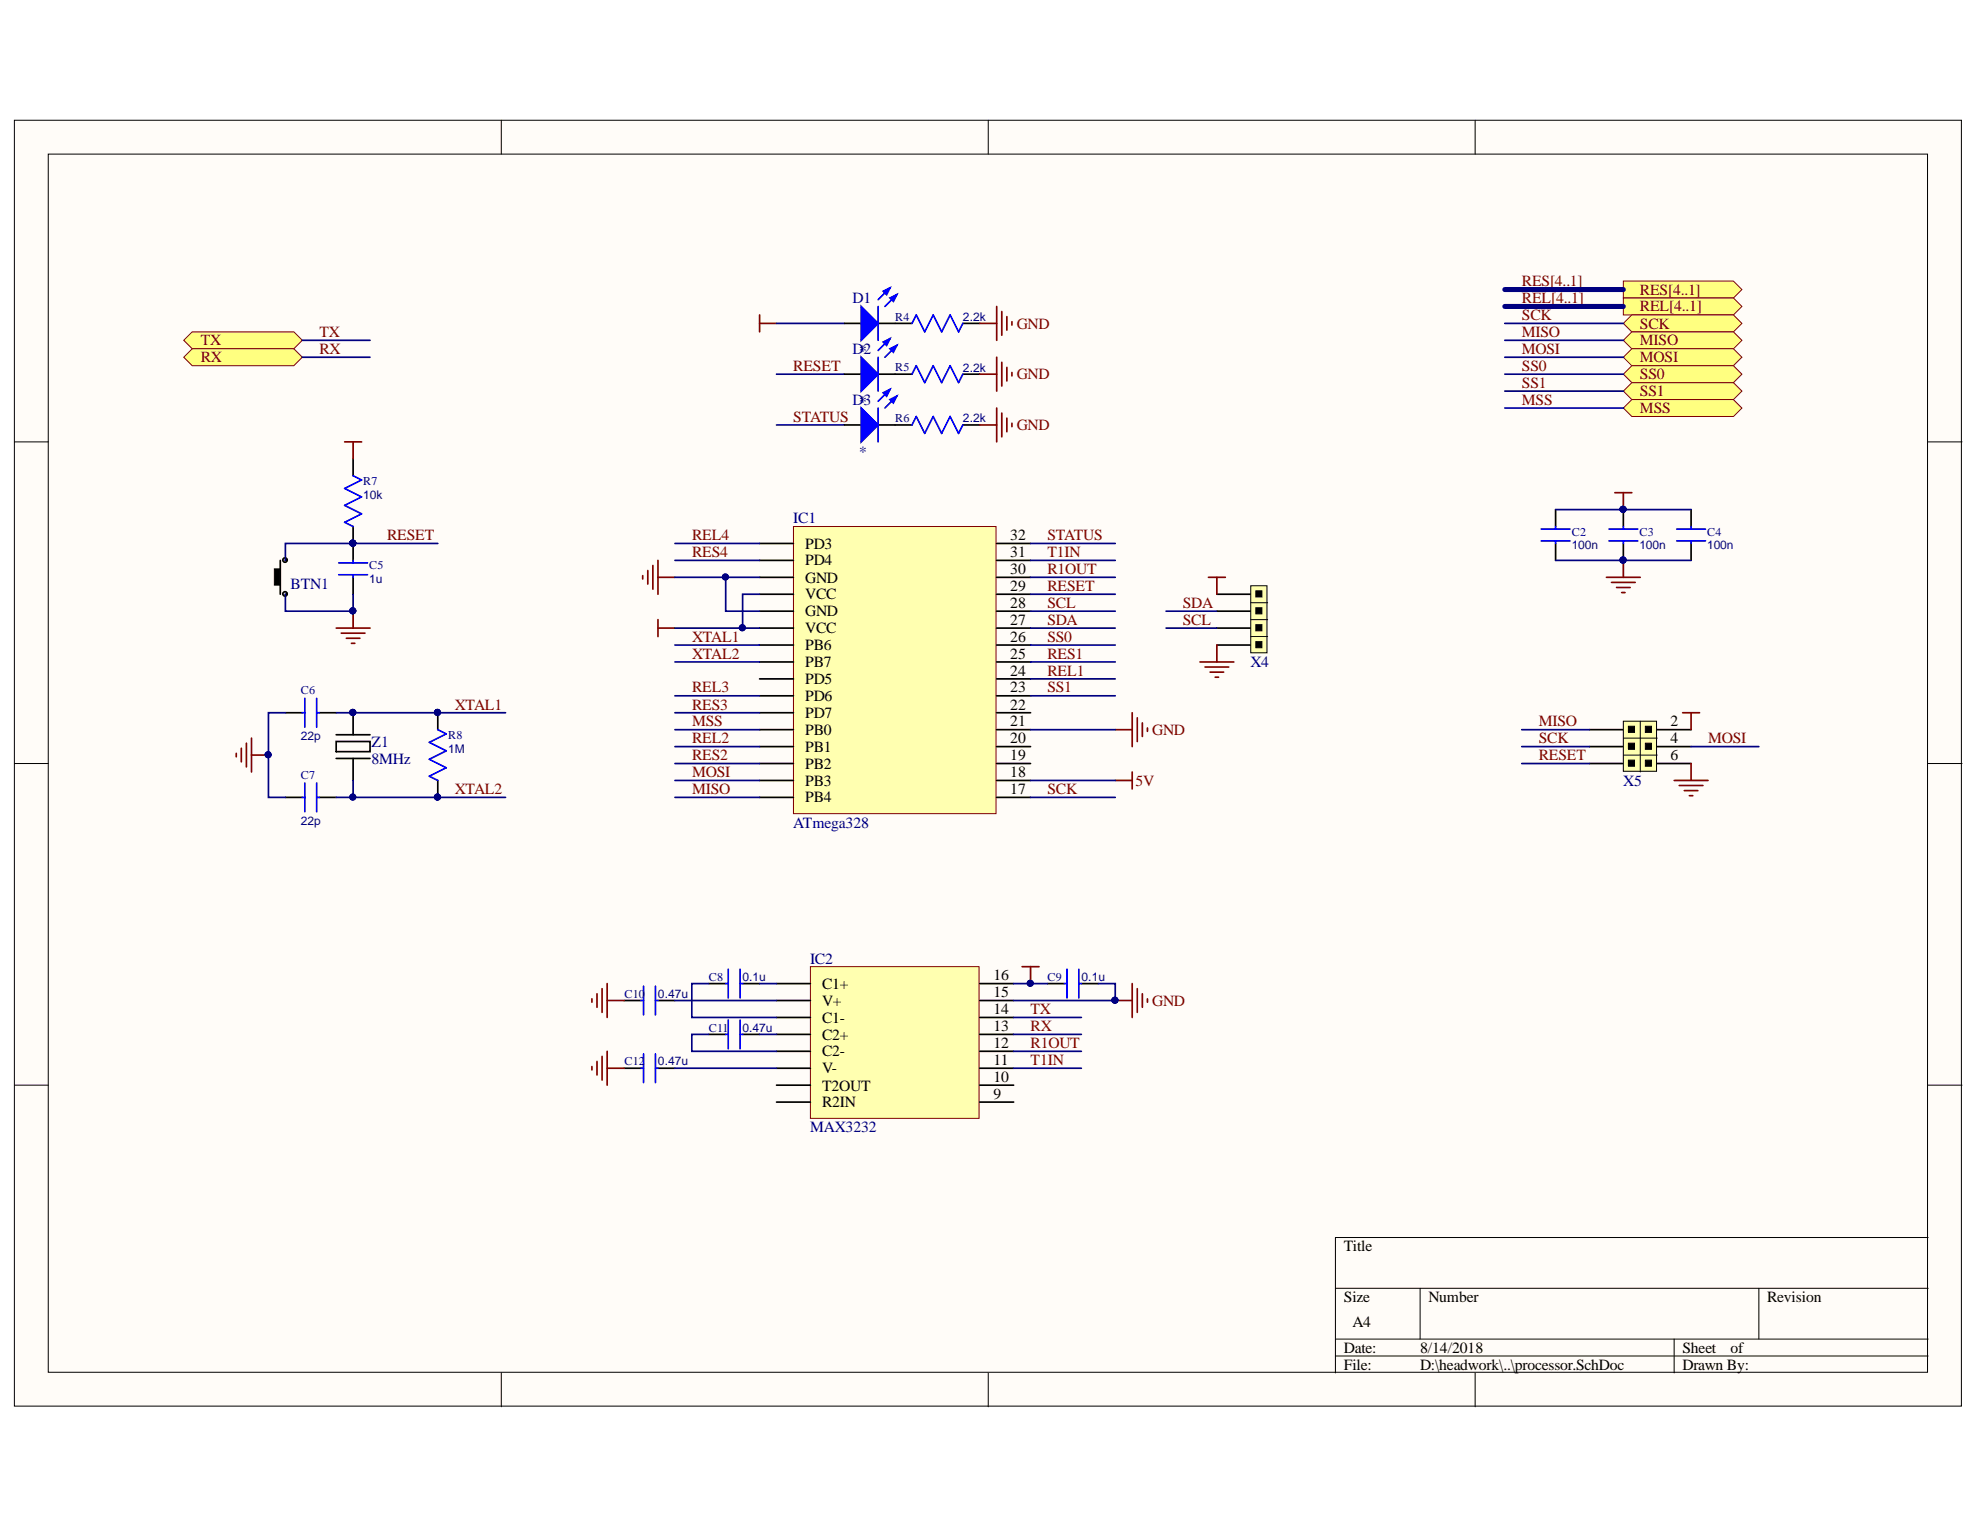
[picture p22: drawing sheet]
<svg xmlns="http://www.w3.org/2000/svg" width="279mm" height="216mm" viewBox="0 0 279 216" stroke-linecap="round" stroke-linejoin="round" font-family="sans-serif">
<defs><g id="words">
<g font-size="2.2" fill="#800000">
<text x="214.8" y="40.4">RES[4..1]</text>
<text x="231.4" y="41.6">RES[4..1]</text>
<text x="45.1" y="47.6">TX</text>
<text x="143.5" y="46.4">GND</text>
<text x="214.8" y="42.8">REL[4..1]</text>
<text x="214.8" y="45.2">SCK</text>
<text x="214.8" y="47.6">MISO</text>
<text x="231.4" y="43.9">REL[4..1]</text>
<text x="231.4" y="46.4">SCK</text>
<text x="28.3" y="48.8">TX</text>
<text x="28.3" y="51.1">RX</text>
<text x="45.1" y="49.9">RX</text>
<text x="111.9" y="52.3">RESET</text>
<text x="143.5" y="53.5">GND</text>
<text x="214.8" y="49.9">MOSI</text>
<text x="214.8" y="52.3">SS0</text>
<text x="231.4" y="48.8">MISO</text>
<text x="231.4" y="51.1">MOSI</text>
<text x="231.4" y="53.5">SS0</text>
<text x="111.9" y="59.5">STATUS</text>
<text x="214.8" y="54.8">SS1</text>
<text x="214.8" y="57.1">MSS</text>
<text x="231.4" y="55.9">SS1</text>
<text x="231.4" y="58.3">MSS</text>
<text x="143.5" y="60.7">GND</text>
<text x="54.6" y="76.2">RESET</text>
<text x="97.7" y="76.2">REL4</text>
<text x="147.8" y="76.2">STATUS</text>
<text x="97.7" y="78.6">RES4</text>
<text x="147.8" y="83.4">RESET</text>
<text x="147.8" y="81">R1OUT</text>
<text x="147.8" y="78.6">T1IN</text>
<text x="147.8" y="88.1">SDA</text>
<text x="147.8" y="85.8">SCL</text>
<text x="166.9" y="88.1">SCL</text>
<text x="166.9" y="85.8">SDA</text>
<text x="97.7" y="90.6">XTAL1</text>
<text x="97.7" y="93">XTAL2</text>
<text x="147.8" y="95.3">REL1</text>
<text x="147.8" y="93">RES1</text>
<text x="147.8" y="90.6">SS0</text>
<text x="64.2" y="100.1">XTAL1</text>
<text x="97.7" y="97.7">REL3</text>
<text x="97.7" y="100.1">RES3</text>
<text x="147.8" y="97.7">SS1</text>
<text x="97.7" y="104.9">REL2</text>
<text x="97.7" y="107.2">RES2</text>
<text x="97.7" y="102.5">MSS</text>
<text x="162.6" y="103.7">GND</text>
<text x="217.1" y="102.5">MISO</text>
<text x="217.1" y="104.9">SCK</text>
<text x="217.1" y="107.2">RESET</text>
<text x="241.1" y="104.9">MOSI</text>
<text x="64.2" y="112.1">XTAL2</text>
<text x="97.7" y="112.1">MISO</text>
<text x="97.7" y="109.7">MOSI</text>
<text x="147.8" y="112.1">SCK</text>
<text x="160.2" y="110.9">5V</text>
<text x="145.4" y="143.1">TX</text>
<text x="162.6" y="141.9">GND</text>
<text x="145.4" y="145.5">RX</text>
<text x="145.4" y="147.9">R1OUT</text>
<text x="145.4" y="150.3">T1IN</text>
</g>
<g font-size="2.2" fill="#000080">
<text x="120.3" y="42.8">D1</text>
<text x="120.3" y="49.9">D*2</text>
<text x="120.3" y="57.1">D*3</text>
<text x="121.2" y="64.6">*</text>
<text x="111.9" y="73.9">IC1</text>
<text x="41" y="83.1">BTN1</text>
<text x="176.5" y="94.1">X4</text>
<text x="52.4" y="105.4">Z1</text>
<text x="52.4" y="107.7">8MHz</text>
<text x="229.1" y="110.9">X5</text>
<text x="111.9" y="116.8">ATmega328</text>
<text x="114.3" y="136">IC2</text>
<text x="114.3" y="159.8">MAX3232</text>
</g>
<g font-size="2.2">
<text x="113.6" y="77.4">PD3</text>
<text x="142.6" y="76.2">32</text>
<text x="113.6" y="79.8">PD4</text>
<text x="113.6" y="82.2">GND</text>
<text x="142.6" y="83.4">29</text>
<text x="142.6" y="81">30</text>
<text x="142.6" y="78.6">31</text>
<text x="113.6" y="84.6">VCC</text>
<text x="113.6" y="87">GND</text>
<text x="113.6" y="89.3">VCC</text>
<text x="142.6" y="88.1">27</text>
<text x="142.6" y="85.8">28</text>
<text x="113.6" y="91.8">PB6</text>
<text x="113.6" y="94.1">PB7</text>
<text x="142.6" y="95.3">24</text>
<text x="142.6" y="93">25</text>
<text x="142.6" y="90.6">26</text>
<text x="113.6" y="96.5">PD5</text>
<text x="113.6" y="99">PD6</text>
<text x="113.6" y="101.3">PD7</text>
<text x="142.6" y="100.1">22</text>
<text x="142.6" y="97.7">23</text>
<text x="113.6" y="103.7">PB0</text>
<text x="113.6" y="106.1">PB1</text>
<text x="142.6" y="107.2">19</text>
<text x="142.6" y="104.9">20</text>
<text x="142.6" y="102.5">21</text>
<text x="235.7" y="102.5">2</text>
<text x="235.7" y="104.9">4</text>
<text x="235.7" y="107.2">6</text>
<text x="113.6" y="108.5">PB2</text>
<text x="113.6" y="110.9">PB3</text>
<text x="113.6" y="113.2">PB4</text>
<text x="142.6" y="112.1">17</text>
<text x="142.6" y="109.7">18</text>
<text x="116" y="139.5">C1+</text>
<text x="116" y="141.9">V+</text>
<text x="140.2" y="143.1">14</text>
<text x="140.2" y="140.7">15</text>
<text x="140.2" y="138.3">16</text>
<text x="116" y="144.3">C1-</text>
<text x="116" y="146.7">C2+</text>
<text x="116" y="149.1">C2-</text>
<text x="140.2" y="147.9">12</text>
<text x="140.2" y="145.5">13</text>
<text x="116" y="151.4">V-</text>
<text x="116" y="153.9">T2OUT</text>
<text x="140.2" y="155.1">9</text>
<text x="140.2" y="152.6">10</text>
<text x="140.2" y="150.3">11</text>
<text x="116" y="156.3">R2IN</text>
<text x="189.7" y="176.5">Title</text>
<text x="189.7" y="183.7">Size</text>
<text x="201.6" y="183.7">Number</text>
<text x="249.3" y="183.7">Revision</text>
<text x="189.7" y="190.9">Date:</text>
<text x="190.8" y="187.3">A4</text>
<text x="200.4" y="190.9">8/14/2018</text>
<text x="237.4" y="190.9">Sheet</text>
<text x="244.2" y="190.9">of</text>
<text x="189.7" y="193.3">File:</text>
<text x="200.4" y="193.3">D:\headwork\..\processor.SchDoc</text>
<text x="237.4" y="193.3">Drawn By:</text>
</g>
<g font-size="1.7" fill="#000080">
<text x="126.3" y="45.3">R4</text>
<text x="135.9" y="45.3">2.2k</text>
<text x="126.3" y="52.4">R5</text>
<text x="135.9" y="52.5">2.2k</text>
<text x="126.3" y="59.6">R6</text>
<text x="135.9" y="59.6">2.2k</text>
<text x="51.2" y="70.4">10k</text>
<text x="51.2" y="68.4">R7</text>
<text x="221.8" y="77.5">100n</text>
<text x="221.8" y="75.6">C2</text>
<text x="231.3" y="77.5">100n</text>
<text x="231.3" y="75.6">C3</text>
<text x="240.9" y="77.5">100n</text>
<text x="240.9" y="75.6">C4</text>
<text x="52.1" y="82.3">1u</text>
<text x="52.1" y="80.4">C5</text>
<text x="42.4" y="97.9">C6</text>
<text x="42.4" y="104.4">22p</text>
<text x="63.2" y="106.2">1M</text>
<text x="63.2" y="104.3">R8</text>
<text x="42.4" y="109.9">C7</text>
<text x="42.4" y="116.4">22p</text>
<text x="88.1" y="140.8">C10</text>
<text x="92.8" y="140.8">0.47u</text>
<text x="100" y="138.4">C8</text>
<text x="104.8" y="138.4">0.1u</text>
<text x="147.8" y="138.4">C9</text>
<text x="152.6" y="138.4">0.1u</text>
<text x="100" y="145.6">C11</text>
<text x="104.8" y="145.6">0.47u</text>
<text x="88.1" y="150.3">C12</text>
<text x="92.8" y="150.3">0.47u</text>
</g>
</g></defs>
<g fill="#fffcf8" stroke="#000" stroke-width=".14">
<path d="M2 17h274.8v181.4h-274.8z"/>
<path d="M6.8 21.7h265.2v171.9h-265.2z"/>
</g>
<g fill="none" stroke="#000" stroke-width=".14">
<path d="M70.7 17v4.7M139.5 17v4.7M208.2 17v4.7M2 62.4h4.8M272.1 62.4h4.8M2 107.7h4.8M272.1 107.7h4.8M2 153.1h4.8M272.1 153.1h4.8M272.1 174.6h-83.7v19.1M70.7 193.7v4.8M139.5 193.7v4.8"/>
<path d="M188.4 181.8h83.7M188.4 189h83.7M188.4 191.3h83.7M200.4 181.8v7.2M208.2 193.7v4.8M236.2 189v4.7M248.2 181.8v7.2"/>
</g>
<path d="M112 74.3h28.5v40.5h-28.5z" fill="#ffffb0" stroke="#800000" stroke-width=".14"/>
<g fill="none" stroke="#000" stroke-width=".24">
<path d="M107.2 76.7h4.8M107.2 79.1h4.8M140.6 76.7h4.8M140.6 79.1h4.8M107.2 81.5h4.8M107.2 83.9h4.8M107.2 86.2h4.8M107.2 88.6h4.8M107.2 91h4.8M107.2 93.4h4.8M107.2 95.8h4.8M107.2 98.2h4.8"/>
<path d="M140.6 81.5h4.8M140.6 83.9h4.8M140.6 86.2h4.8M140.6 88.6h4.8M140.6 91h4.8M140.6 93.4h4.8M140.6 95.8h4.8M140.6 98.2h4.8M107.2 100.6h4.8M107.2 103h4.8M107.2 105.4h4.8M107.2 107.7h4.8"/>
<path d="M107.2 110.1h4.8M107.2 112.5h4.8M140.6 100.6h4.8M140.6 103h4.8M140.6 105.4h4.8M140.6 107.7h4.8M140.6 110.1h4.8M140.6 112.5h4.8M224.3 103h4.8M224.3 105.4h4.8M224.3 107.7h4.8M233.9 103h4.7"/>
<path d="M233.9 105.4h4.7M233.9 107.7h4.7"/>
</g>
<path d="M229.1 101.8h4.7v7h-4.7z" fill="#ffffb0" stroke="#000" stroke-width=".14"/>
<path d="M229.1 104.2h4.8M229.1 106.5h4.8M231.5 101.8v7.1" fill="none" stroke="#000" stroke-width=".14"/>
<path d="M38.7 80.3h.8v2.3h-.8zM229.8 102.5h.8v.8h-.8zM229.8 104.9h.8v.8h-.8zM229.8 107.3h.8v.8h-.8zM232.2 102.5h.8v.8h-.8zM232.2 104.9h.8v.8h-.8zM232.2 107.3h.8v.8h-.8z" fill="#000" stroke="#000" stroke-width=".14"/>
<g fill="none" stroke="#000" stroke-width=".24">
<path d="M126.3 45.6h2.4M126.3 52.8h2.4M135.9 45.6h2.4M135.9 52.8h2.4M39.6 79.1v4.8M40.3 79.1h.1M49.8 64.7v2.4M49.8 74.3v4.8M219.5 71.9v2.4M219.5 76.7v2.4M229.1 71.9v2.4M229.1 76.7v2.4"/>
<path d="M238.6 71.9v2.4M238.6 76.7v2.4M40.3 83.9h.1M49.8 81.5v2.4M40.3 100.6h2.4M40.3 112.5h2.4M45 100.6h2.4M45 112.5h2.4M47.4 104.6h4.8v1.5h-4.8zM47.4 107h4.8M47.4 103.7h4.8M49.8 100.6v3.1"/>
<path d="M49.8 107v3.1M61.8 100.6v2.4M61.8 110.1v2.4"/>
<circle cx="40.2" cy="79" r=".31"/>
<circle cx="40.2" cy="83.8" r=".31"/>
</g>
<g fill="#000080" stroke="#000080" stroke-width=".14">
<circle cx="49.8" cy="76.6" r=".43"/>
<circle cx="49.8" cy="86.2" r=".43"/>
<circle cx="49.8" cy="100.5" r=".43"/>
<circle cx="37.8" cy="106.5" r=".43"/>
<circle cx="61.7" cy="112.5" r=".43"/>
<circle cx="61.7" cy="100.5" r=".43"/>
<circle cx="229" cy="79" r=".43"/>
<circle cx="229" cy="71.9" r=".43"/>
</g>
<g fill="none" stroke="#00f" stroke-width=".24">
<path d="M128.7 45.6l.6-1.2 1.2 2.4 1.2-2.4 1.2 2.4 1.2-2.4 1.2 2.4 .6-1.2M128.7 52.8l.6-1.2 1.2 2.4 1.2-2.4 1.2 2.4 1.2-2.4 1.2 2.4 .6-1.2M47.8 79.4h4.1M49.8 79.1v.3M49.8 67.1l1.2 .6-2.4 1.2 2.4 1.2-2.4 1.2 2.4 1.2-2.4 1.2 1.2 .6M217.5 74.7h4M217.5 76.3h4M219.5 74.3v.4M219.5 76.3v.4M227 74.7h4.1M227 76.3h4.1M229.1 74.3v.4"/>
<path d="M229.1 76.3v.4M236.6 74.7h4.1M236.6 76.3h4.1M238.6 74.3v.4M238.6 76.3v.4M43 98.5v4.1M44.7 98.5v4.1M47.8 81.1h4.1M49.8 81.1v.4M42.7 100.6h.3M42.7 112.5h.3M43 110.5v4.1"/>
<path d="M44.7 110.5v4.1M44.7 100.6h.3M44.7 112.5h.3M61.8 103l1.2 .6-2.4 1.2 2.4 1.2-2.4 1.1 2.4 1.2-2.4 1.2 1.2 .6"/>
</g>
<g fill="none" stroke="#800000" stroke-width=".24">
<path d="M107.2 45.6h2.4M107.2 44.4v2.4M138.3 45.6h2.3M138.3 52.8h2.3M140.6 43.2v4.8M140.6 50.4v4.8M141.4 44v3.3M141.4 51.1v3.4M142.1 44.7v1.9M142.1 51.8v2M142.8 45.4v.5M142.8 52.6v.4"/>
<path d="M48.6 62.4h2.4M49.8 62.4v2.3M92.1 79.8v3.3M92.8 79.1v4.8M227.9 69.5h2.4M229.1 69.5v2.4M229.1 79.1v2.4M47.4 88.6h4.8M48.2 89.3h3.3M48.9 90.1h1.9M49.6 90.8h.5M49.8 86.2v2.4"/>
<path d="M90.7 81.2v.5M91.4 80.5v1.9M92.8 88.6h2.4M92.8 87.4v2.4M92.8 81.5h2.4M226.7 81.5h4.8M227.4 82.2h3.3M228.1 82.9h1.9M228.8 83.6h.5M33.3 106.3v.5M34.1 105.6v1.9M34.8 104.9v3.3"/>
<path d="M35.5 104.2v4.7M35.5 106.5h2.4M157.4 103h2.4M157.4 110.1h2.4M159.8 100.6v4.8M159.8 108.9v2.4M160.5 101.3v3.3M161.2 102v1.9M161.9 102.7v.5M236.2 110.1h4.8M237 110.8h3.3M237.4 100.6h2.4"/>
<path d="M237.7 111.6h1.9M238.4 112.3h.5M238.6 100.6v2.4M238.6 107.7v2.4"/>
</g>
<g fill="#ffff80" stroke="#800000" stroke-width=".14">
<path d="M229.1 39.7h15.5l1.2 1.2-1.2 1.2h-15.5z" fill-rule="evenodd"/>
<path d="M229.1 42.1h15.5l1.2 1.1-1.2 1.2h-15.5z" fill-rule="evenodd"/>
</g>
<path d="M126.3 60h2.4M135.9 60h2.4" fill="none" stroke="#000" stroke-width=".24"/>
<path d="M128.7 60l.6-1.2 1.2 2.4 1.2-2.4 1.2 2.4 1.2-2.4 1.2 2.4 .6-1.2" fill="none" stroke="#00f" stroke-width=".24"/>
<path d="M138.3 60h2.3M140.6 57.6v4.8M141.4 58.3v3.3M142.1 59v1.9M142.8 59.7v.5" fill="none" stroke="#800000" stroke-width=".24"/>
<g fill="#ffff80" stroke="#800000" stroke-width=".14">
<path d="M229.1 45.6l1.2-1.2h14.3l1.2 1.2-1.2 1.2h-14.3z" fill-rule="evenodd"/>
<path d="M229.1 48l1.2-1.2h14.3l1.2 1.2-1.2 1.2h-14.3z" fill-rule="evenodd"/>
<path d="M229.1 50.4l1.2-1.2h14.3l1.2 1.2-1.2 1.2h-14.3z" fill-rule="evenodd"/>
<path d="M25.9 48l1.2-1.2h14.4l1.2 1.2-1.2 1.2h-14.4z" fill-rule="evenodd"/>
<path d="M25.9 50.4l1.2-1.2h14.4l1.2 1.2-1.2 1.2h-14.4z" fill-rule="evenodd"/>
</g>
<path d="M114.4 136.4h23.8v21.4h-23.8z" fill="#ffffb0" stroke="#800000" stroke-width=".14"/>
<g fill="none" stroke="#000" stroke-width=".24">
<path d="M171.7 83.9h4.8M171.7 86.2h4.8M171.7 88.6h4.8M171.7 91h4.8M100 138.8h2.4M104.8 138.8h2.4M109.6 138.8h4.8M138.3 138.8h4.7M147.8 138.8h2.4M152.6 138.8h2.4M88.1 141.2h2.4M88.1 150.7h2.4"/>
<path d="M92.8 141.2h2.4M92.8 150.7h2.4M100 146h2.4M104.8 146h2.4M109.6 141.2h4.8M109.6 143.6h4.8M109.6 146h4.8M109.6 148.4h4.8M109.6 150.7h4.8M109.6 153.1h4.8M109.6 155.5h4.8M138.3 141.2h4.7"/>
<path d="M138.3 143.6h4.7M138.3 146h4.7M138.3 148.4h4.7M138.3 150.7h4.7M138.3 153.1h4.7M138.3 155.5h4.7"/>
</g>
<g fill="none" stroke="#00f" stroke-width=".24">
<path d="M90.8 139.2v4M92.5 139.2v4M102.4 138.8h.4M102.8 136.8v4M104.4 136.8v4M104.4 138.8h.4M150.2 138.8h.4M150.6 136.8v4M152.2 138.8h.4M152.2 136.8v4M90.5 141.2h.3M90.5 150.7h.3"/>
<path d="M90.8 148.7v4.1M92.5 148.7v4.1M92.5 141.2h.3M92.5 150.7h.3M102.4 146h.4M102.8 143.9v4.1M104.4 143.9v4.1M104.4 146h.4"/>
</g>
<g fill="none" stroke="#800000" stroke-width=".24">
<path d="M85 139.5v3.4M85.7 138.8v4.8M144.2 136.4h2.4M145.4 136.4v2.4M159.8 138.8v4.8M160.5 139.5v3.4M83.5 140.9v.5M83.5 150.5v.5M84.2 140.2v1.9M84.2 149.8v1.9M85 149.1v3.3M85.7 148.4v4.7"/>
<path d="M85.7 141.2h2.4M85.7 150.7h2.4M157.4 141.2h2.4M161.2 140.2v1.9M161.9 140.9v.5"/>
</g>
<g fill="#000080" stroke="#000080" stroke-width=".14">
<circle cx="157.3" cy="141.1" r=".43"/>
<circle cx="145.4" cy="138.7" r=".43"/>
</g>
<path d="M176.5 82.7h2.3v9.4h-2.3z" fill="#ffffb0" stroke="#000" stroke-width=".14"/>
<path d="M176.5 85h2.4M176.5 87.4h2.4M176.5 89.8h2.4" fill="none" stroke="#000" stroke-width=".14"/>
<path d="M177.2 83.4h.9v.8h-.9zM177.2 90.5h.9v.9h-.9zM177.2 85.8h.9v.8h-.9zM177.2 88.2h.9v.8h-.9z" fill="#000" stroke="#000" stroke-width=".14"/>
<path d="M169.3 93.4h4.8M170 94.1h3.4M170.5 81.5h2.4M170.8 94.8h1.9M171.5 95.6h.5M171.7 81.5v2.4M171.7 91v2.4" fill="none" stroke="#800000" stroke-width=".24"/>
<g fill="none" stroke="#000080" stroke-width=".24">
<path d="M42.7 48h9.5M42.7 50.4h9.5M109.6 52.8h9.5M109.6 60h9.5M109.6 45.6h9.5M212.3 45.6h16.8M212.3 48h16.8M212.3 50.4h16.8M61.8 76.7h-21.5v2.4M95.2 76.7h12M95.2 79.1h12M145.4 76.7h12"/>
<path d="M145.4 79.1h12M219.5 71.9h19.1M219.5 79.1h19.1M40.3 83.9v2.3h9.5v-2.3M95.2 81.5h12M95.2 91h12M95.2 93.4h12M95.2 88.6h9.6M95.2 98.2h12M102.4 81.5v4.7h4.8M107.2 83.9h-2.4v4.7h2.4M145.4 83.9h12"/>
<path d="M145.4 91h12M145.4 93.4h12M145.4 88.6h12M145.4 81.5h12M145.4 98.2h12M145.4 95.8h12M145.4 86.2h12M164.5 88.6h7.2M164.5 86.2h7.2M40.3 100.6h-2.4v11.9h2.4M47.4 100.6h23.9M47.4 112.5h23.9"/>
<path d="M49.8 110.1v2.4M95.2 112.5h12M95.2 110.1h12M95.2 103h12M95.2 105.4h12M95.2 107.7h12M95.2 100.6h12M145.4 112.5h12M145.4 110.1h12M145.4 103h12M214.7 103h9.6M214.7 105.4h9.6"/>
<path d="M214.7 107.7h9.6M238.6 105.4h9.6M100 138.8h-2.4v4.8h12M107.2 138.8h2.4M143 138.8h4.8M155 138.8h2.4v2.4h-14.4M95.2 141.2h14.4M95.2 150.7h14.4M100 146h-2.4v2.4h12M107.2 146h2.4M143 146h9.6M143 150.7h9.6"/>
<path d="M143 143.6h9.6M143 148.4h9.6"/>
</g>
<g fill="#000080" stroke="#000080" stroke-width=".14">
<circle cx="49.8" cy="86.2" r=".43"/>
<circle cx="49.8" cy="76.6" r=".43"/>
<circle cx="37.8" cy="106.5" r=".43"/>
<circle cx="49.8" cy="112.5" r=".43"/>
<circle cx="49.8" cy="100.5" r=".43"/>
<circle cx="61.7" cy="100.5" r=".43"/>
<circle cx="104.7" cy="88.6" r=".43"/>
<circle cx="102.4" cy="81.4" r=".43"/>
<circle cx="229" cy="71.9" r=".43"/>
<circle cx="229" cy="79" r=".43"/>
<circle cx="61.7" cy="112.5" r=".43"/>
<circle cx="157.3" cy="141.1" r=".43"/>
<circle cx="145.4" cy="138.7" r=".43"/>
</g>
<path d="M212.3 40.9h16.8M212.3 43.2h16.8" fill="none" stroke="#000080" stroke-width=".72"/>
<path d="M119.1 45.6h2.4M123.9 45.6h2.4" fill="none" stroke="#000" stroke-width=".24"/>
<path d="M121.5 43.2l2.4 2.4-2.4 2.4z" fill="#00f"/>
<path d="M121.5 43.2l2.4 2.4-2.4 2.4zM125.6 40.6l-1.7 1.7M126.5 41.6l-1.6 1.6" fill="none" stroke="#00f" stroke-width=".24"/>
<path d="M125.6 42.1l.9-.5-.4 .9z" fill="#00f"/>
<path d="M125.6 42.1l.9-.5-.4 .9z" fill="none" stroke="#00f" stroke-width=".24"/>
<path d="M124.6 41.1l1-.5-.5 1z" fill="#00f"/>
<path d="M123.9 43.2v4.8M124.6 41.1l1-.5-.5 1z" fill="none" stroke="#00f" stroke-width=".24"/>
<path d="M119.1 52.8h2.4M123.9 52.8h2.4" fill="none" stroke="#000" stroke-width=".24"/>
<path d="M121.5 50.4l2.4 2.4-2.4 2.4z" fill="#00f"/>
<path d="M121.5 50.4l2.4 2.4-2.4 2.4zM125.6 47.8l-1.7 1.7M126.5 48.7l-1.6 1.7" fill="none" stroke="#00f" stroke-width=".24"/>
<path d="M125.6 49.2l.9-.5-.4 1z" fill="#00f"/>
<path d="M125.6 49.2l.9-.5-.4 1z" fill="none" stroke="#00f" stroke-width=".24"/>
<path d="M124.6 48.3l1-.5-.5 .9z" fill="#00f"/>
<path d="M123.9 50.4v4.8M124.6 48.3l1-.5-.5 .9z" fill="none" stroke="#00f" stroke-width=".24"/>
<path d="M119.1 60h2.4M123.9 60h2.4" fill="none" stroke="#000" stroke-width=".24"/>
<path d="M121.5 57.6l2.4 2.4-2.4 2.4z" fill="#00f"/>
<path d="M121.5 57.6l2.4 2.4-2.4 2.4zM125.6 55l-1.7 1.6M126.5 55.9l-1.6 1.7" fill="none" stroke="#00f" stroke-width=".24"/>
<path d="M125.6 56.4l.9-.5-.4 1z" fill="#00f"/>
<path d="M125.6 56.4l.9-.5-.4 1z" fill="none" stroke="#00f" stroke-width=".24"/>
<path d="M124.6 55.4l1-.4-.5 .9z" fill="#00f"/>
<path d="M123.9 57.6v4.8M124.6 55.4l1-.4-.5 .9z" fill="none" stroke="#00f" stroke-width=".24"/>
<g fill="#ffff80" stroke="#800000" stroke-width=".14">
<path d="M229.1 52.8l1.2-1.2h14.3l1.2 1.2-1.2 1.2h-14.3z" fill-rule="evenodd"/>
<path d="M229.1 55.2l1.2-1.2h14.3l1.2 1.2-1.2 1.2h-14.3z" fill-rule="evenodd"/>
<path d="M229.1 57.6l1.2-1.2h14.3l1.2 1.2-1.2 1.2h-14.3z" fill-rule="evenodd"/>
</g>
<path d="M212.3 52.8h16.8M212.3 55.2h16.8M212.3 57.6h16.8" fill="none" stroke="#000080" stroke-width=".24"/>
<use href="#words"/>
</svg>
